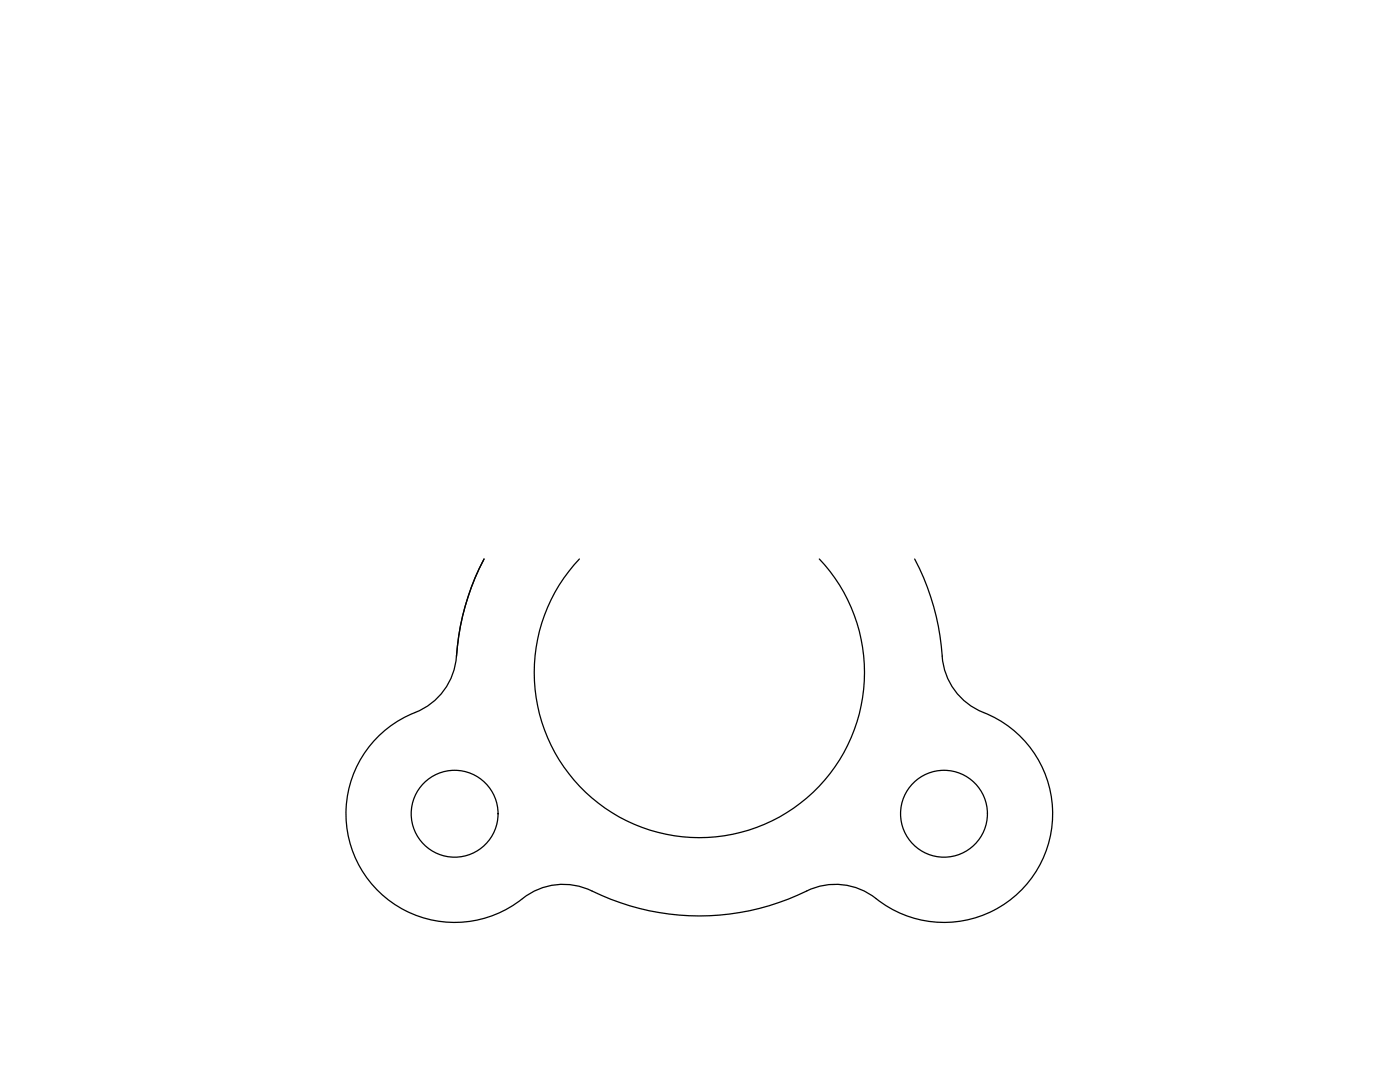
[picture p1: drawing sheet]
<svg xmlns="http://www.w3.org/2000/svg" width="279mm" height="216mm" viewBox="0 0 279 216" stroke-linecap="round" stroke-linejoin="round" font-family="sans-serif">
<!-- layer: 0 -->
<g fill="none" stroke="#000" stroke-width=".25">
<path d="M96.6 111.5a50.3 50.3 0 0 0-5.7 20.7 13 13 0 0 1-8.1 10M115.6 111.5a33 33 0 0 0 .9 46.2 33 33 0 0 0 46.2 0 33 33 0 0 0 .8-46.2M182.5 111.5a49.9 49.9 0 0 1 5.7 20.7 13 13 0 0 0 8.1 10M82.8 142.2a21.7 21.7 0 0 0-10.5 31.6 21.7 21.7 0 0 0 33 4.8 13 13 0 0 1 12.8-.8 49 49 0 0 0 44-.5 13 13 0 0 1 12.7 2 21.7 21.7 0 0 0 32.4-6.1 21.7 21.7 0 0 0-10.9-31"/>
<circle cx="90.7" cy="162.4" r="8.7"/>
<circle cx="188.4" cy="162.4" r="8.7"/>
</g>
</svg>
